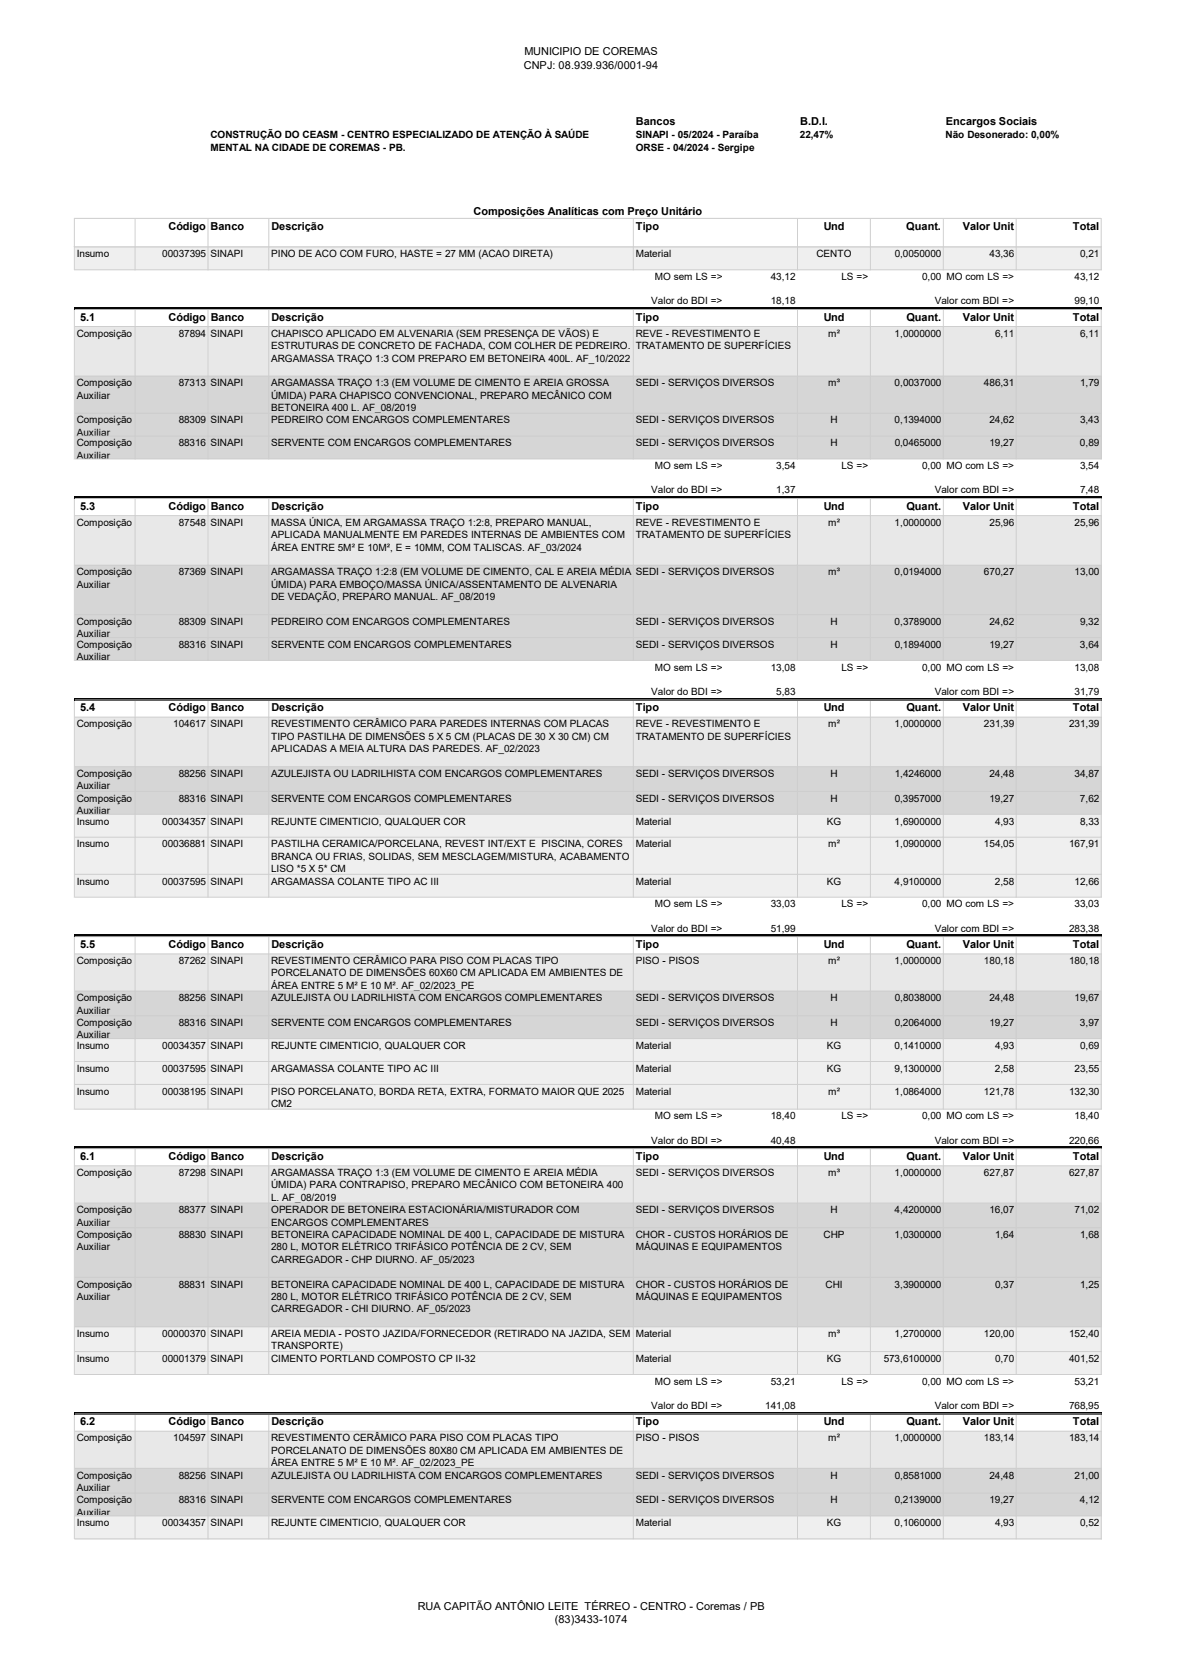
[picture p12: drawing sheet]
<svg xmlns="http://www.w3.org/2000/svg" width="210mm" height="297mm" viewBox="0 0 210 297" stroke-linecap="round" stroke-linejoin="round" font-family="sans-serif">
<defs><g id="words">
<g font-size="1.9">
<text x="93.2" y="9.8">MUNICIPIO DE COREMAS</text>
<text x="93.1" y="12.2">CNPJ: 08.939.936/0001-94</text>
<text x="113" y="22.2">Bancos</text>
<text x="142.2" y="22.2">B.D.I.</text>
<text x="168.1" y="22.2">Encargos Sociais</text>
<text x="29.9" y="40.9">Código Banco</text>
<text x="48.2" y="40.9">Descrição</text>
<text x="84.2" y="38.2">Composições Analíticas com Preço Unitário</text>
<text x="113" y="40.9">Tipo</text>
<text x="146.3" y="40.9">Und</text>
<text x="161" y="40.9">Quant.</text>
<text x="171.1" y="40.9">Valor Unit</text>
<text x="190.6" y="40.9">Total</text>
<text x="14.2" y="57">5.1</text>
<text x="29.9" y="57">Código Banco</text>
<text x="48.2" y="57">Descrição</text>
<text x="113" y="57">Tipo</text>
<text x="146.4" y="57">Und</text>
<text x="161" y="57">Quant.</text>
<text x="171.1" y="57">Valor Unit</text>
<text x="190.6" y="57">Total</text>
<text x="14.2" y="90.6">5.3</text>
<text x="29.9" y="90.6">Código Banco</text>
<text x="48.2" y="90.6">Descrição</text>
<text x="113" y="90.6">Tipo</text>
<text x="146.4" y="90.6">Und</text>
<text x="161" y="90.6">Quant.</text>
<text x="171.1" y="90.6">Valor Unit</text>
<text x="190.6" y="90.6">Total</text>
<text x="14.2" y="126.4">5.4</text>
<text x="29.9" y="126.4">Código Banco</text>
<text x="48.2" y="126.4">Descrição</text>
<text x="113" y="126.4">Tipo</text>
<text x="146.4" y="126.4">Und</text>
<text x="161" y="126.4">Quant.</text>
<text x="171.1" y="126.4">Valor Unit</text>
<text x="190.6" y="126.4">Total</text>
<text x="14.2" y="168.5">5.5</text>
<text x="29.9" y="168.5">Código Banco</text>
<text x="48.2" y="168.5">Descrição</text>
<text x="113" y="168.5">Tipo</text>
<text x="146.4" y="168.5">Und</text>
<text x="161" y="168.5">Quant.</text>
<text x="171.1" y="168.5">Valor Unit</text>
<text x="190.6" y="168.5">Total</text>
<text x="14.2" y="206.2">6.1</text>
<text x="29.9" y="206.2">Código Banco</text>
<text x="48.2" y="206.2">Descrição</text>
<text x="113" y="206.2">Tipo</text>
<text x="146.4" y="206.2">Und</text>
<text x="161" y="206.2">Quant.</text>
<text x="171.1" y="206.2">Valor Unit</text>
<text x="190.6" y="206.2">Total</text>
<text x="14.2" y="253.4">6.2</text>
<text x="29.9" y="253.4">Código Banco</text>
<text x="48.2" y="253.4">Descrição</text>
<text x="113" y="253.4">Tipo</text>
<text x="146.4" y="253.4">Und</text>
<text x="161" y="253.4">Quant.</text>
<text x="171.1" y="253.4">Valor Unit</text>
<text x="190.6" y="253.4">Total</text>
<text x="74.2" y="286.1">RUA CAPITÃO ANTÔNIO LEITE TÉRREO - CENTRO - Coremas / PB</text>
<text x="98.6" y="288.5">(83)3433-1074</text>
</g>
<g font-size="1.8">
<text x="37.4" y="24.6">CONSTRUÇÃO DO CEASM - CENTRO ESPECIALIZADO DE ATENÇÃO À SAÚDE</text>
<text x="37.4" y="26.9">MENTAL NA CIDADE DE COREMAS - PB.</text>
<text x="112.9" y="24.6">SINAPI - 05/2024 - Paraíba</text>
<text x="112.9" y="26.9">ORSE - 04/2024 - Sergipe</text>
<text x="142.1" y="24.6">22,47%</text>
<text x="168" y="24.6">Não Desonerado: 0,00%</text>
<text x="13.6" y="45.7">Insumo</text>
<text x="28.8" y="45.7">00037395 SINAPI</text>
<text x="48.2" y="45.7">PINO DE ACO COM FURO, HASTE = 27 MM (ACAO DIRETA)</text>
<text x="112.9" y="45.7">Material</text>
<text x="145.1" y="45.7">CENTO</text>
<text x="159" y="45.7">0,0050000</text>
<text x="175.8" y="45.7">43,36</text>
<text x="191.9" y="45.7">0,21</text>
<text x="116.4" y="49.8">MO sem LS =&gt;</text>
<text x="136.9" y="49.8">43,12</text>
<text x="149.5" y="49.8">LS =&gt;</text>
<text x="163.8" y="49.8">0,00 MO com LS =&gt;</text>
<text x="190.9" y="49.8">43,12</text>
<text x="13.6" y="59.9">Composição</text>
<text x="31.7" y="59.9">87894 SINAPI</text>
<text x="48.2" y="59.9">CHAPISCO APLICADO EM ALVENARIA (SEM PRESENÇA DE VÃOS) E</text>
<text x="112.9" y="59.9">REVE - REVESTIMENTO E</text>
<text x="115.7" y="54.1">Valor do BDI =&gt;</text>
<text x="137" y="54.1">18,18</text>
<text x="147.2" y="59.9">m²</text>
<text x="159" y="59.9">1,0000000</text>
<text x="166.1" y="54.1">Valor com BDI =&gt;</text>
<text x="176.8" y="59.9">6,11</text>
<text x="190.9" y="54.1">99,10</text>
<text x="191.9" y="59.9">6,11</text>
<text x="48.2" y="62.1">ESTRUTURAS DE CONCRETO DE FACHADA, COM COLHER DE PEDREIRO.</text>
<text x="48.2" y="64.3">ARGAMASSA TRAÇO 1:3 COM PREPARO EM BETONEIRA 400L. AF_10/2022</text>
<text x="112.9" y="62.1">TRATAMENTO DE SUPERFÍCIES</text>
<text x="13.6" y="68.7">Composição</text>
<text x="13.6" y="70.9">Auxiliar</text>
<text x="31.8" y="68.7">87313 SINAPI</text>
<text x="48.2" y="68.7">ARGAMASSA TRAÇO 1:3 (EM VOLUME DE CIMENTO E AREIA GROSSA</text>
<text x="48.2" y="70.9">ÚMIDA) PARA CHAPISCO CONVENCIONAL, PREPARO MECÂNICO COM</text>
<text x="112.9" y="68.7">SEDI - SERVIÇOS DIVERSOS</text>
<text x="147.2" y="68.7">m³</text>
<text x="159" y="68.7">0,0037000</text>
<text x="174.8" y="68.7">486,31</text>
<text x="191.9" y="68.7">1,79</text>
<text x="13.6" y="75.3">Composição</text>
<text x="13.6" y="77.5">Auxiliar</text>
<text x="31.8" y="75.3">88309 SINAPI</text>
<text x="48.2" y="75.3">PEDREIRO COM ENCARGOS COMPLEMENTARES</text>
<text x="48.2" y="73.1">BETONEIRA 400 L. AF_08/2019</text>
<text x="112.9" y="75.3">SEDI - SERVIÇOS DIVERSOS</text>
<text x="147.6" y="75.3">H</text>
<text x="159" y="75.3">0,1394000</text>
<text x="175.8" y="75.3">24,62</text>
<text x="191.9" y="75.3">3,43</text>
<text x="13.6" y="79.3">Composição</text>
<text x="13.6" y="81.5">Auxiliar</text>
<text x="31.8" y="79.3">88316 SINAPI</text>
<text x="48.2" y="79.3">SERVENTE COM ENCARGOS COMPLEMENTARES</text>
<text x="112.9" y="79.3">SEDI - SERVIÇOS DIVERSOS</text>
<text x="116.4" y="83.4">MO sem LS =&gt;</text>
<text x="137.9" y="83.4">3,54</text>
<text x="147.6" y="79.3">H</text>
<text x="149.5" y="83.4">LS =&gt;</text>
<text x="159" y="79.3">0,0465000</text>
<text x="163.8" y="83.4">0,00 MO com LS =&gt;</text>
<text x="175.8" y="79.3">19,27</text>
<text x="191.9" y="79.3">0,89</text>
<text x="191.9" y="83.4">3,54</text>
<text x="115.7" y="87.7">Valor do BDI =&gt;</text>
<text x="137.9" y="87.7">1,37</text>
<text x="166.1" y="87.7">Valor com BDI =&gt;</text>
<text x="191.9" y="87.7">7,48</text>
<text x="13.6" y="93.5">Composição</text>
<text x="31.7" y="93.5">87548 SINAPI</text>
<text x="48.2" y="93.5">MASSA ÚNICA, EM ARGAMASSA TRAÇO 1:2:8, PREPARO MANUAL,</text>
<text x="48.2" y="95.7">APLICADA MANUALMENTE EM PAREDES INTERNAS DE AMBIENTES COM</text>
<text x="112.9" y="93.5">REVE - REVESTIMENTO E</text>
<text x="112.9" y="95.7">TRATAMENTO DE SUPERFÍCIES</text>
<text x="147.2" y="93.5">m²</text>
<text x="159" y="93.5">1,0000000</text>
<text x="175.8" y="93.5">25,96</text>
<text x="190.9" y="93.5">25,96</text>
<text x="48.2" y="97.9">ÁREA ENTRE 5M² E 10M², E = 10MM, COM TALISCAS. AF_03/2024</text>
<text x="13.6" y="102.3">Composição</text>
<text x="13.6" y="104.5">Auxiliar</text>
<text x="31.8" y="102.3">87369 SINAPI</text>
<text x="48.2" y="102.3">ARGAMASSA TRAÇO 1:2:8 (EM VOLUME DE CIMENTO, CAL E AREIA MÉDIA</text>
<text x="48.2" y="104.5">ÚMIDA) PARA EMBOÇO/MASSA ÚNICA/ASSENTAMENTO DE ALVENARIA</text>
<text x="48.2" y="106.7">DE VEDAÇÃO, PREPARO MANUAL. AF_08/2019</text>
<text x="112.9" y="102.3">SEDI - SERVIÇOS DIVERSOS</text>
<text x="147.2" y="102.3">m³</text>
<text x="159" y="102.3">0,0194000</text>
<text x="174.8" y="102.3">670,27</text>
<text x="190.9" y="102.3">13,00</text>
<text x="13.6" y="111.1">Composição</text>
<text x="13.6" y="113.3">Auxiliar</text>
<text x="31.8" y="111.1">88309 SINAPI</text>
<text x="48.2" y="111.1">PEDREIRO COM ENCARGOS COMPLEMENTARES</text>
<text x="112.9" y="111.1">SEDI - SERVIÇOS DIVERSOS</text>
<text x="147.6" y="111.1">H</text>
<text x="159" y="111.1">0,3789000</text>
<text x="175.8" y="111.1">24,62</text>
<text x="191.9" y="111.1">9,32</text>
<text x="13.6" y="115.1">Composição</text>
<text x="13.6" y="117.3">Auxiliar</text>
<text x="31.8" y="115.1">88316 SINAPI</text>
<text x="48.2" y="115.1">SERVENTE COM ENCARGOS COMPLEMENTARES</text>
<text x="112.9" y="115.1">SEDI - SERVIÇOS DIVERSOS</text>
<text x="116.4" y="119.2">MO sem LS =&gt;</text>
<text x="136.9" y="119.2">13,08</text>
<text x="147.6" y="115.1">H</text>
<text x="149.5" y="119.2">LS =&gt;</text>
<text x="159" y="115.1">0,1894000</text>
<text x="163.8" y="119.2">0,00 MO com LS =&gt;</text>
<text x="175.8" y="115.1">19,27</text>
<text x="190.9" y="119.2">13,08</text>
<text x="191.9" y="115.1">3,64</text>
<text x="115.7" y="123.5">Valor do BDI =&gt;</text>
<text x="137.9" y="123.5">5,83</text>
<text x="166.1" y="123.5">Valor com BDI =&gt;</text>
<text x="190.9" y="123.5">31,79</text>
<text x="13.6" y="129.3">Composição</text>
<text x="30.8" y="129.3">104617 SINAPI</text>
<text x="48.2" y="131.5">TIPO PASTILHA DE DIMENSÕES 5 X 5 CM (PLACAS DE 30 X 30 CM) CM</text>
<text x="48.2" y="129.3">REVESTIMENTO CERÂMICO PARA PAREDES INTERNAS COM PLACAS</text>
<text x="112.9" y="129.3">REVE - REVESTIMENTO E</text>
<text x="112.9" y="131.5">TRATAMENTO DE SUPERFÍCIES</text>
<text x="147.2" y="129.3">m²</text>
<text x="159" y="129.3">1,0000000</text>
<text x="174.8" y="129.3">231,39</text>
<text x="189.9" y="129.3">231,39</text>
<text x="48.2" y="133.7">APLICADAS A MEIA ALTURA DAS PAREDES. AF_02/2023</text>
<text x="13.6" y="138.1">Composição</text>
<text x="13.6" y="140.3">Auxiliar</text>
<text x="13.6" y="142.5">Composição</text>
<text x="31.8" y="138.1">88256 SINAPI</text>
<text x="31.8" y="142.5">88316 SINAPI</text>
<text x="48.2" y="138.1">AZULEJISTA OU LADRILHISTA COM ENCARGOS COMPLEMENTARES</text>
<text x="48.2" y="142.5">SERVENTE COM ENCARGOS COMPLEMENTARES</text>
<text x="112.9" y="138.1">SEDI - SERVIÇOS DIVERSOS</text>
<text x="112.9" y="142.5">SEDI - SERVIÇOS DIVERSOS</text>
<text x="147.6" y="142.5">H</text>
<text x="147.6" y="138.1">H</text>
<text x="159" y="142.5">0,3957000</text>
<text x="159" y="138.1">1,4246000</text>
<text x="175.8" y="138.1">24,48</text>
<text x="175.8" y="142.5">19,27</text>
<text x="190.9" y="138.1">34,87</text>
<text x="191.9" y="142.5">7,62</text>
<text x="13.6" y="144.7">Auxiliar</text>
<text x="13.6" y="146.6">Insumo</text>
<text x="28.8" y="146.6">00034357 SINAPI</text>
<text x="48.2" y="146.6">REJUNTE CIMENTICIO, QUALQUER COR</text>
<text x="112.9" y="146.6">Material</text>
<text x="146.9" y="146.6">KG</text>
<text x="159" y="146.6">1,6900000</text>
<text x="176.8" y="146.6">4,93</text>
<text x="191.9" y="146.6">8,33</text>
<text x="13.6" y="150.6">Insumo</text>
<text x="28.8" y="150.6">00036881 SINAPI</text>
<text x="48.2" y="150.6">PASTILHA CERAMICA/PORCELANA, REVEST INT/EXT E PISCINA, CORES</text>
<text x="48.2" y="152.8">BRANCA OU FRIAS, SOLIDAS, SEM MESCLAGEM/MISTURA, ACABAMENTO</text>
<text x="48.2" y="155">LISO *5 X 5* CM</text>
<text x="112.9" y="150.6">Material</text>
<text x="147.2" y="150.6">m²</text>
<text x="159" y="150.6">1,0900000</text>
<text x="174.8" y="150.6">154,05</text>
<text x="189.9" y="150.6">167,91</text>
<text x="13.6" y="157.2">Insumo</text>
<text x="28.8" y="157.2">00037595 SINAPI</text>
<text x="48.2" y="157.2">ARGAMASSA COLANTE TIPO AC III</text>
<text x="112.9" y="157.2">Material</text>
<text x="116.4" y="161.3">MO sem LS =&gt;</text>
<text x="136.9" y="161.3">33,03</text>
<text x="146.9" y="157.2">KG</text>
<text x="149.5" y="161.3">LS =&gt;</text>
<text x="159" y="157.2">4,9100000</text>
<text x="163.8" y="161.3">0,00 MO com LS =&gt;</text>
<text x="176.8" y="157.2">2,58</text>
<text x="190.9" y="161.3">33,03</text>
<text x="190.9" y="157.2">12,66</text>
<text x="115.7" y="165.6">Valor do BDI =&gt;</text>
<text x="137" y="165.6">51,99</text>
<text x="166.1" y="165.6">Valor com BDI =&gt;</text>
<text x="190" y="165.6">283,38</text>
<text x="13.6" y="171.4">Composição</text>
<text x="31.7" y="171.4">87262 SINAPI</text>
<text x="48.2" y="171.4">REVESTIMENTO CERÂMICO PARA PISO COM PLACAS TIPO</text>
<text x="48.2" y="173.6">PORCELANATO DE DIMENSÕES 60X60 CM APLICADA EM AMBIENTES DE</text>
<text x="112.9" y="171.4">PISO - PISOS</text>
<text x="147.2" y="171.4">m²</text>
<text x="159" y="171.4">1,0000000</text>
<text x="174.8" y="171.4">180,18</text>
<text x="189.9" y="171.4">180,18</text>
<text x="13.6" y="178">Composição</text>
<text x="31.8" y="178">88256 SINAPI</text>
<text x="48.2" y="178">AZULEJISTA OU LADRILHISTA COM ENCARGOS COMPLEMENTARES</text>
<text x="48.2" y="175.8">ÁREA ENTRE 5 M² E 10 M². AF_02/2023_PE</text>
<text x="112.9" y="178">SEDI - SERVIÇOS DIVERSOS</text>
<text x="147.6" y="178">H</text>
<text x="159" y="178">0,8038000</text>
<text x="175.8" y="178">24,48</text>
<text x="190.9" y="178">19,67</text>
<text x="13.6" y="180.2">Auxiliar</text>
<text x="13.6" y="182.4">Composição</text>
<text x="13.6" y="184.6">Auxiliar</text>
<text x="31.8" y="182.4">88316 SINAPI</text>
<text x="48.2" y="182.4">SERVENTE COM ENCARGOS COMPLEMENTARES</text>
<text x="112.9" y="182.4">SEDI - SERVIÇOS DIVERSOS</text>
<text x="147.6" y="182.4">H</text>
<text x="159" y="182.4">0,2064000</text>
<text x="175.8" y="182.4">19,27</text>
<text x="191.9" y="182.4">3,97</text>
<text x="13.6" y="186.4">Insumo</text>
<text x="13.6" y="190.5">Insumo</text>
<text x="28.8" y="186.4">00034357 SINAPI</text>
<text x="28.8" y="190.5">00037595 SINAPI</text>
<text x="48.2" y="186.4">REJUNTE CIMENTICIO, QUALQUER COR</text>
<text x="48.2" y="190.5">ARGAMASSA COLANTE TIPO AC III</text>
<text x="112.9" y="186.4">Material</text>
<text x="112.9" y="190.5">Material</text>
<text x="146.9" y="190.5">KG</text>
<text x="146.9" y="186.4">KG</text>
<text x="159" y="190.5">9,1300000</text>
<text x="159" y="186.4">0,1410000</text>
<text x="176.8" y="190.5">2,58</text>
<text x="176.8" y="186.4">4,93</text>
<text x="190.9" y="190.5">23,55</text>
<text x="191.9" y="186.4">0,69</text>
<text x="13.6" y="194.6">Insumo</text>
<text x="28.8" y="194.6">00038195 SINAPI</text>
<text x="48.2" y="194.6">PISO PORCELANATO, BORDA RETA, EXTRA, FORMATO MAIOR QUE 2025</text>
<text x="48.2" y="196.8">CM2</text>
<text x="112.9" y="194.6">Material</text>
<text x="147.2" y="194.6">m²</text>
<text x="159" y="194.6">1,0864000</text>
<text x="174.8" y="194.6">121,78</text>
<text x="189.9" y="194.6">132,30</text>
<text x="115.7" y="203.3">Valor do BDI =&gt;</text>
<text x="116.4" y="199">MO sem LS =&gt;</text>
<text x="136.9" y="199">18,40</text>
<text x="137" y="203.3">40,48</text>
<text x="149.5" y="199">LS =&gt;</text>
<text x="163.8" y="199">0,00 MO com LS =&gt;</text>
<text x="166.1" y="203.3">Valor com BDI =&gt;</text>
<text x="190" y="203.3">220,66</text>
<text x="190.9" y="199">18,40</text>
<text x="13.6" y="209">Composição</text>
<text x="31.7" y="209">87298 SINAPI</text>
<text x="48.2" y="209">ARGAMASSA TRAÇO 1:3 (EM VOLUME DE CIMENTO E AREIA MÉDIA</text>
<text x="112.9" y="209">SEDI - SERVIÇOS DIVERSOS</text>
<text x="147.2" y="209">m³</text>
<text x="159" y="209">1,0000000</text>
<text x="174.8" y="209">627,87</text>
<text x="189.9" y="209">627,87</text>
<text x="13.6" y="215.6">Composição</text>
<text x="31.8" y="215.6">88377 SINAPI</text>
<text x="48.2" y="215.6">OPERADOR DE BETONEIRA ESTACIONÁRIA/MISTURADOR COM</text>
<text x="48.2" y="211.2">ÚMIDA) PARA CONTRAPISO, PREPARO MECÂNICO COM BETONEIRA 400</text>
<text x="48.2" y="213.4">L. AF_08/2019</text>
<text x="112.9" y="215.6">SEDI - SERVIÇOS DIVERSOS</text>
<text x="147.6" y="215.6">H</text>
<text x="159" y="215.6">4,4200000</text>
<text x="175.8" y="215.6">16,07</text>
<text x="190.9" y="215.6">71,02</text>
<text x="13.6" y="217.8">Auxiliar</text>
<text x="13.6" y="220">Composição</text>
<text x="31.8" y="220">88830 SINAPI</text>
<text x="48.2" y="220">BETONEIRA CAPACIDADE NOMINAL DE 400 L, CAPACIDADE DE MISTURA</text>
<text x="48.2" y="217.8">ENCARGOS COMPLEMENTARES</text>
<text x="112.9" y="220">CHOR - CUSTOS HORÁRIOS DE</text>
<text x="146.3" y="220">CHP</text>
<text x="159" y="220">1,0300000</text>
<text x="176.8" y="220">1,64</text>
<text x="191.9" y="220">1,68</text>
<text x="13.6" y="222.2">Auxiliar</text>
<text x="48.2" y="222.2">280 L, MOTOR ELÉTRICO TRIFÁSICO POTÊNCIA DE 2 CV, SEM</text>
<text x="48.2" y="224.5">CARREGADOR - CHP DIURNO. AF_05/2023</text>
<text x="112.9" y="222.2">MÁQUINAS E EQUIPAMENTOS</text>
<text x="13.6" y="228.9">Composição</text>
<text x="13.6" y="231.1">Auxiliar</text>
<text x="31.8" y="228.9">88831 SINAPI</text>
<text x="48.2" y="228.9">BETONEIRA CAPACIDADE NOMINAL DE 400 L, CAPACIDADE DE MISTURA</text>
<text x="48.2" y="231.1">280 L, MOTOR ELÉTRICO TRIFÁSICO POTÊNCIA DE 2 CV, SEM</text>
<text x="48.2" y="233.3">CARREGADOR - CHI DIURNO. AF_05/2023</text>
<text x="112.9" y="228.9">CHOR - CUSTOS HORÁRIOS DE</text>
<text x="112.9" y="231.1">MÁQUINAS E EQUIPAMENTOS</text>
<text x="146.7" y="228.9">CHI</text>
<text x="159" y="228.9">3,3900000</text>
<text x="176.8" y="228.9">0,37</text>
<text x="191.9" y="228.9">1,25</text>
<text x="13.6" y="237.7">Insumo</text>
<text x="28.8" y="237.7">00000370 SINAPI</text>
<text x="48.2" y="237.7">AREIA MEDIA - POSTO JAZIDA/FORNECEDOR (RETIRADO NA JAZIDA, SEM</text>
<text x="48.2" y="239.9">TRANSPORTE)</text>
<text x="112.9" y="237.7">Material</text>
<text x="147.2" y="237.7">m³</text>
<text x="159" y="237.7">1,2700000</text>
<text x="174.8" y="237.7">120,00</text>
<text x="189.9" y="237.7">152,40</text>
<text x="13.6" y="242.1">Insumo</text>
<text x="28.8" y="242.1">00001379 SINAPI</text>
<text x="48.2" y="242.1">CIMENTO PORTLAND COMPOSTO CP II-32</text>
<text x="112.9" y="242.1">Material</text>
<text x="146.9" y="242.1">KG</text>
<text x="157" y="242.1">573,6100000</text>
<text x="176.8" y="242.1">0,70</text>
<text x="189.9" y="242.1">401,52</text>
<text x="115.7" y="250.4">Valor do BDI =&gt;</text>
<text x="116.4" y="246.1">MO sem LS =&gt;</text>
<text x="136" y="250.4">141,08</text>
<text x="136.9" y="246.1">53,21</text>
<text x="149.5" y="246.1">LS =&gt;</text>
<text x="163.8" y="246.1">0,00 MO com LS =&gt;</text>
<text x="166.1" y="250.4">Valor com BDI =&gt;</text>
<text x="190" y="250.4">768,95</text>
<text x="190.9" y="246.1">53,21</text>
<text x="13.6" y="256.2">Composição</text>
<text x="30.8" y="256.2">104597 SINAPI</text>
<text x="48.2" y="256.2">REVESTIMENTO CERÂMICO PARA PISO COM PLACAS TIPO</text>
<text x="112.9" y="256.2">PISO - PISOS</text>
<text x="147.2" y="256.2">m²</text>
<text x="159" y="256.2">1,0000000</text>
<text x="174.8" y="256.2">183,14</text>
<text x="189.9" y="256.2">183,14</text>
<text x="13.6" y="262.8">Composição</text>
<text x="31.8" y="262.8">88256 SINAPI</text>
<text x="48.2" y="262.8">AZULEJISTA OU LADRILHISTA COM ENCARGOS COMPLEMENTARES</text>
<text x="48.2" y="258.4">PORCELANATO DE DIMENSÕES 80X80 CM APLICADA EM AMBIENTES DE</text>
<text x="48.2" y="260.6">ÁREA ENTRE 5 M² E 10 M². AF_02/2023_PE</text>
<text x="112.9" y="262.8">SEDI - SERVIÇOS DIVERSOS</text>
<text x="147.6" y="262.8">H</text>
<text x="159" y="262.8">0,8581000</text>
<text x="175.8" y="262.8">24,48</text>
<text x="190.9" y="262.8">21,00</text>
<text x="13.6" y="265">Auxiliar</text>
<text x="13.6" y="267.2">Composição</text>
<text x="13.6" y="269.4">Auxiliar</text>
<text x="31.8" y="267.2">88316 SINAPI</text>
<text x="48.2" y="267.2">SERVENTE COM ENCARGOS COMPLEMENTARES</text>
<text x="112.9" y="267.2">SEDI - SERVIÇOS DIVERSOS</text>
<text x="147.6" y="267.2">H</text>
<text x="159" y="267.2">0,2139000</text>
<text x="175.8" y="267.2">19,27</text>
<text x="191.9" y="267.2">4,12</text>
<text x="13.6" y="271.3">Insumo</text>
<text x="28.8" y="271.3">00034357 SINAPI</text>
<text x="48.2" y="271.3">REJUNTE CIMENTICIO, QUALQUER COR</text>
<text x="112.9" y="271.3">Material</text>
<text x="146.9" y="271.3">KG</text>
<text x="159" y="271.3">0,1060000</text>
<text x="176.8" y="271.3">4,93</text>
<text x="191.9" y="271.3">0,52</text>
</g>
</g></defs>
<g fill="#ccc">
<path d="M13.1 38.7h.2v5.3h-.2zM23.9 38.9h.2v5.1h-.2zM36.9 38.9h.1v5.1h-.1zM47.7 38.9h.1v5.1h-.1zM112.4 38.9h.2v5.1h-.2zM141.6 38.9h.2v5.1h-.2zM154.6 38.9h.1v5.1h-.1zM167.5 38.9h.2v5.1h-.2zM180.5 38.9h.1v5.1h-.1zM195.6 38.9h.1v5.1h-.1z" fill-rule="evenodd"/>
<path d="M13.3 38.7h182.4v.2h-182.4zM13.3 43.8h182.4v.2h-182.4z" fill-rule="evenodd"/>
</g>
<path d="M13.4 44.1h182.3v3.9h-182.3z" fill="#efefef"/>
<path d="M13.4 48h182.3v6.9h-182.3z" fill="#fff"/>
<path d="M13.4 54.9h182.3" fill="none" stroke="#dff0d8" stroke-width=".21"/>
<path d="M13.4 55h182.3v3.1h-182.3z" fill="#fff"/>
<path d="M13.4 58h182.3v8.9h-182.3z" fill="#dff0d8"/>
<path d="M13.4 66.8h182.3v14.8h-182.3z" fill="#d6d6d6"/>
<path d="M13.4 81.6h182.3v6.9h-182.3z" fill="#fff"/>
<path d="M13.4 88.5h182.3" fill="none" stroke="#dff0d8" stroke-width=".21"/>
<path d="M13.4 88.6h182.3v3.1h-182.3z" fill="#fff"/>
<path d="M13.4 91.7h182.3v8.8h-182.3z" fill="#dff0d8"/>
<path d="M13.4 100.5h182.3v16.9h-182.3z" fill="#d6d6d6"/>
<path d="M13.4 117.4h182.3v6.9h-182.3z" fill="#fff"/>
<path d="M13.4 124.4h182.3" fill="none" stroke="#dff0d8" stroke-width=".21"/>
<path d="M13.4 124.4h182.3v3.1h-182.3z" fill="#fff"/>
<path d="M13.4 127.5h182.3v8.8h-182.3z" fill="#dff0d8"/>
<path d="M13.4 136.3h182.3v8.5h-182.3z" fill="#d6d6d6"/>
<path d="M13.4 144.7h182.3v14.8h-182.3z" fill="#efefef"/>
<path d="M13.4 159.5h182.3v6.9h-182.3z" fill="#fff"/>
<path d="M13.4 166.4h182.3" fill="none" stroke="#dff0d8" stroke-width=".21"/>
<path d="M13.4 166.5h182.3v3.1h-182.3z" fill="#fff"/>
<path d="M13.4 169.5h182.3v6.7h-182.3z" fill="#dff0d8"/>
<path d="M13.4 176.1h182.3v8.6h-182.3z" fill="#d6d6d6"/>
<path d="M13.4 184.6h182.3v12.6h-182.3z" fill="#efefef"/>
<path d="M13.4 197.1h182.3v6.9h-182.3z" fill="#fff"/>
<path d="M13.4 204.1h182.3" fill="none" stroke="#dff0d8" stroke-width=".21"/>
<path d="M13.4 204.2h182.3v3.1h-182.3z" fill="#fff"/>
<path d="M13.4 207.2h182.3v6.7h-182.3z" fill="#dff0d8"/>
<path d="M13.4 213.8h182.3v22.1h-182.3z" fill="#d6d6d6"/>
<path d="M13.4 235.8h182.3v8.5h-182.3z" fill="#efefef"/>
<path d="M13.4 244.3h182.3v6.9h-182.3z" fill="#fff"/>
<path d="M13.4 251.3h182.3" fill="none" stroke="#dff0d8" stroke-width=".21"/>
<path d="M13.4 251.3h182.3v3.1h-182.3z" fill="#fff"/>
<path d="M13.4 254.4h182.3v6.6h-182.3z" fill="#dff0d8"/>
<path d="M13.4 261h182.3v8.5h-182.3z" fill="#d6d6d6"/>
<path d="M13.4 269.5h182.3v4.1h-182.3z" fill="#efefef"/>
<g fill="#ccc">
<path d="M13.1 43.8h.2v4.2h-.2zM23.9 44h.2v4h-.2zM36.9 44h.1v4h-.1zM47.7 44h.1v4h-.1zM112.4 44h.2v4h-.2zM141.6 44h.2v4h-.2zM154.6 44h.1v4h-.1zM167.5 44h.2v4h-.2zM180.5 44h.1v4h-.1zM195.6 44h.1v4h-.1zM13.1 54.9h.2v26.8h-.2zM23.9 55.1h.2v26.6h-.2zM36.9 55.1h.1v26.6h-.1zM47.7 55.1h.1v26.6h-.1zM112.4 55.1h.2v26.6h-.2zM141.6 55.1h.2v26.6h-.2zM154.6 55.1h.1v26.6h-.1zM167.5 55.1h.2v26.6h-.2zM180.5 55.1h.1v26.6h-.1zM195.6 55.1h.1v26.6h-.1zM13.1 88.5h.2v29h-.2zM23.9 88.7h.2v28.8h-.2zM36.9 88.7h.1v28.8h-.1zM47.7 88.7h.1v28.8h-.1zM112.4 88.7h.2v28.8h-.2zM141.6 88.7h.2v28.8h-.2zM154.6 88.7h.1v28.8h-.1zM167.5 88.7h.2v28.8h-.2zM180.5 88.7h.1v28.8h-.1zM195.6 88.7h.1v28.8h-.1zM13.1 124.3h.2v35.3h-.2zM23.9 124.5h.2v35.1h-.2zM36.9 124.5h.1v35.1h-.1zM47.7 124.5h.1v35.1h-.1zM112.4 124.5h.2v35.1h-.2zM141.6 124.5h.2v35.1h-.2zM154.6 124.5h.1v35.1h-.1zM167.5 124.5h.2v35.1h-.2zM180.5 124.5h.1v35.1h-.1zM195.6 124.5h.1v35.1h-.1zM13.1 166.4h.2v30.8h-.2zM23.9 166.6h.2v30.6h-.2zM36.9 166.6h.1v30.6h-.1zM47.7 166.6h.1v30.6h-.1zM112.4 166.6h.2v30.6h-.2zM141.6 166.6h.2v30.6h-.2zM154.6 166.6h.1v30.6h-.1zM167.5 166.6h.2v30.6h-.2zM180.5 166.6h.1v30.6h-.1zM195.6 166.6h.1v30.6h-.1zM13.1 204.1h.2v40.3h-.2zM23.9 204.3h.2v40.1h-.2zM36.9 204.3h.1v40.1h-.1zM47.7 204.3h.1v40.1h-.1zM112.4 204.3h.2v40.1h-.2zM141.6 204.3h.2v40.1h-.2zM154.6 204.3h.1v40.1h-.1zM167.5 204.3h.2v40.1h-.2zM180.5 204.3h.1v40.1h-.1zM195.6 204.3h.1v40.1h-.1zM13.1 251.2h.2v22.4h-.2zM23.9 251.4h.2v22.2h-.2zM36.9 251.4h.1v22.2h-.1zM47.7 251.4h.1v22.2h-.1zM112.4 251.4h.2v22.2h-.2zM141.6 251.4h.2v22.2h-.2zM154.6 251.4h.1v22.2h-.1zM167.5 251.4h.2v22.2h-.2zM180.5 251.4h.1v22.2h-.1zM195.6 251.4h.1v22.2h-.1z" fill-rule="evenodd"/>
<path d="M13.3 43.8h182.4v.2h-182.4zM13.3 47.9h182.4v.1h-182.4z" fill-rule="evenodd"/>
</g>
<path d="M13.2 54.6h182.5v.5h-182.5z" fill="#000"/>
<path d="M13.3 54.9h182.4v.2h-182.4zM13.3 58h182.4v.1h-182.4zM13.3 66.8h182.4v.1h-182.4zM13.3 73.4h182.4v.1h-182.4zM13.3 77.4h182.4v.2h-182.4zM13.3 81.5h182.4v.2h-182.4z" fill-rule="evenodd" fill="#ccc"/>
<path d="M13.2 88.2h182.5v.5h-182.5z" fill="#000"/>
<path d="M13.3 88.5h182.4v.2h-182.4zM13.3 91.6h182.4v.1h-182.4zM13.3 100.4h182.4v.1h-182.4zM13.3 109.2h182.4v.1h-182.4zM13.3 113.2h182.4v.2h-182.4zM13.3 117.3h182.4v.2h-182.4z" fill-rule="evenodd" fill="#ccc"/>
<path d="M13.2 124h182.5v.5h-182.5z" fill="#000"/>
<path d="M13.3 124.3h182.4v.2h-182.4zM13.3 127.4h182.4v.2h-182.4zM13.3 136.2h182.4v.2h-182.4zM13.3 140.6h182.4v.2h-182.4zM13.3 144.7h182.4v.1h-182.4zM13.3 148.7h182.4v.2h-182.4zM13.3 155.3h182.4v.2h-182.4zM13.3 159.4h182.4v.2h-182.4z" fill-rule="evenodd" fill="#ccc"/>
<path d="M13.2 166.1h182.5v.5h-182.5z" fill="#000"/>
<path d="M13.3 166.4h182.4v.2h-182.4zM13.3 169.5h182.4v.1h-182.4zM13.3 176.1h182.4v.1h-182.4zM13.3 180.5h182.4v.1h-182.4zM13.3 184.5h182.4v.2h-182.4zM13.3 188.6h182.4v.2h-182.4zM13.3 192.7h182.4v.1h-182.4zM13.3 197.1h182.4v.1h-182.4z" fill-rule="evenodd" fill="#ccc"/>
<path d="M13.2 203.8h182.5v.5h-182.5z" fill="#000"/>
<path d="M13.3 204.1h182.4v.2h-182.4zM13.3 207.1h182.4v.2h-182.4zM13.3 213.7h182.4v.2h-182.4zM13.3 218.1h182.4v.2h-182.4zM13.3 226.9h182.4v.2h-182.4zM13.3 235.8h182.4v.1h-182.4zM13.3 240.2h182.4v.1h-182.4zM13.3 244.2h182.4v.2h-182.4z" fill-rule="evenodd" fill="#ccc"/>
<path d="M13.2 250.9h182.5v.5h-182.5z" fill="#000"/>
<path d="M13.3 251.2h182.4v.2h-182.4zM13.3 254.3h182.4v.2h-182.4zM13.3 260.9h182.4v.2h-182.4zM13.3 265.3h182.4v.2h-182.4zM13.3 269.4h182.4v.1h-182.4zM13.3 273.4h182.4v.2h-182.4z" fill-rule="evenodd" fill="#ccc"/>
<use href="#words"/>
</svg>
